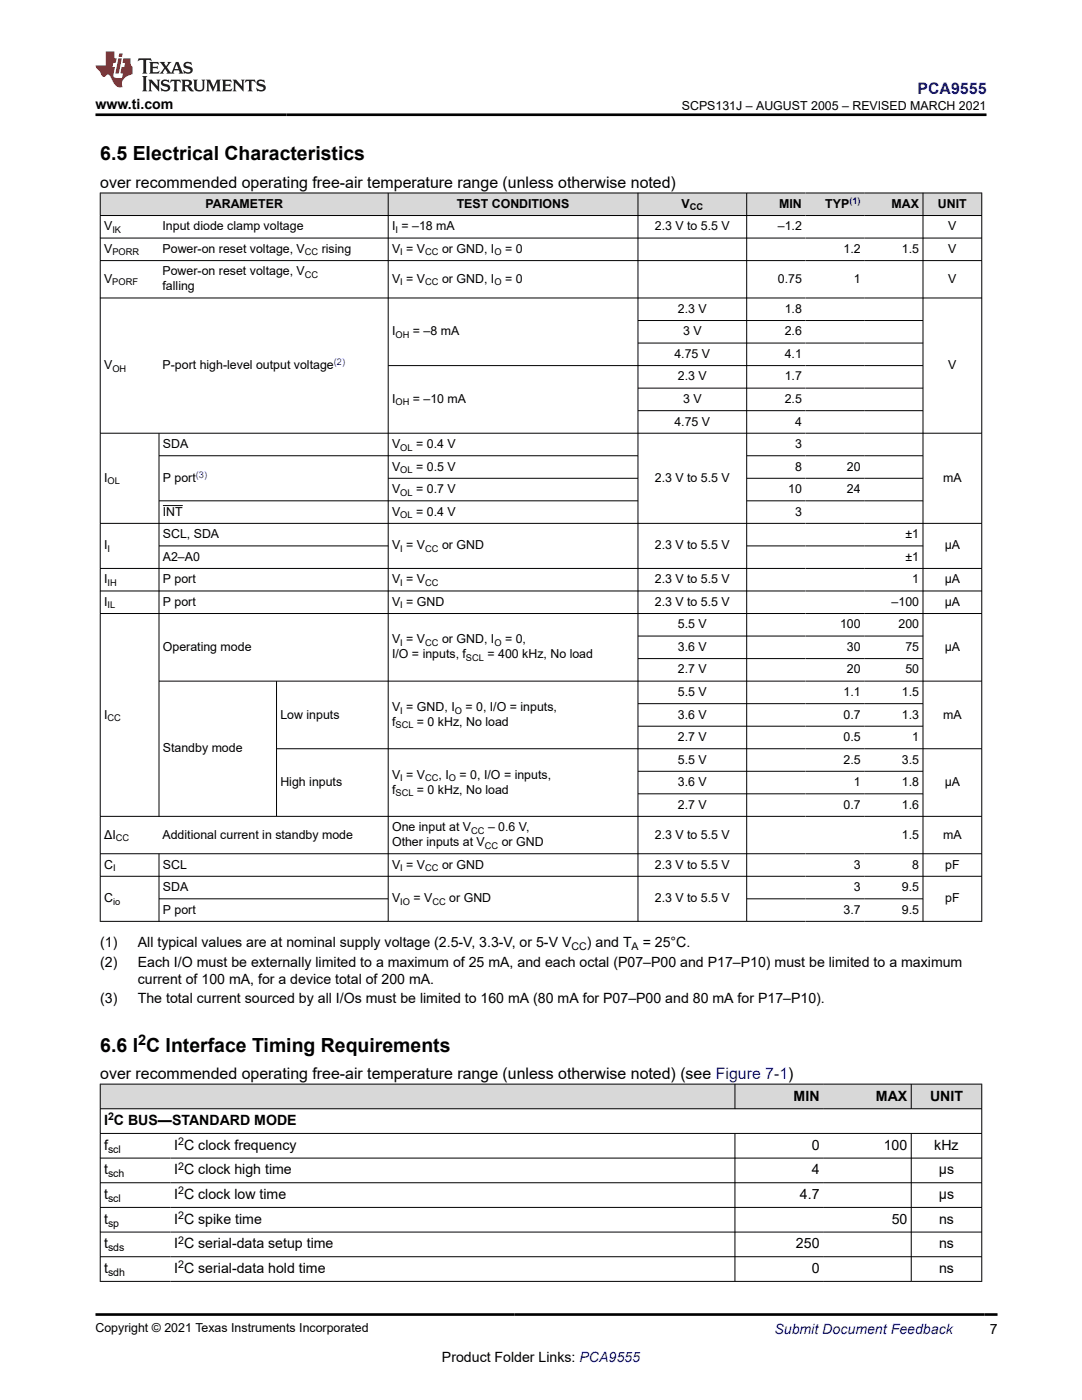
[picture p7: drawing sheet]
<svg xmlns="http://www.w3.org/2000/svg" width="216mm" height="279mm" viewBox="0 0 216 279" stroke-linecap="round" stroke-linejoin="round" font-family="sans-serif">
<defs><g id="words">
<g font-size="3.9">
<text x="20" y="32">6.5 Electrical Characteristics</text>
<text x="20" y="209.9">6.6 I C Interface Timing Requirements</text>
</g>
<text font-size="3.2" fill="#00f" x="183.1" y="18.7">PCA9555</text>
<g font-size="3.2">
<text x="20" y="37.5">over recommended operating free-air temperature range (unless otherwise noted)</text>
<text x="20" y="215.3">over recommended operating free-air temperature range (unless otherwise noted) (see Figure 7-1)</text>
</g>
<text font-size="2.9" x="27.6" y="208.6">2</text>
<g font-size="2.8">
<text x="19" y="21.8">www.ti.com</text>
<text x="20" y="189">(1)</text>
<text x="27.5" y="189">All typical values are at nominal supply voltage (2.5-V, 3.3-V, or 5-V V</text>
<text x="117.1" y="189">) and T</text>
<text x="128.2" y="189">= 25°C.</text>
<text x="20" y="192.9">(2)</text>
<text x="27.5" y="196.3">current of 100 mA, for a device total of 200 mA.</text>
<text x="27.5" y="192.9">Each I/O must be externally limited to a maximum of 25 mA, and each octal (P07–P00 and P17–P10) must be limited to a maximum</text>
<text x="20" y="200.2">(3)</text>
<text x="27.5" y="200.2">The total current sourced by all I/Os must be limited to 160 mA (80 mA for P07–P00 and 80 mA for P17–P10).</text>
<text x="158.4" y="219.6">MIN</text>
<text x="174.8" y="219.6">MAX</text>
<text x="185.6" y="219.6">UNIT</text>
<text x="20.8" y="224.6">I C BUS—STANDARD MODE</text>
<text x="20.8" y="229.5">f</text>
<text x="34.8" y="229.5">I C clock frequency</text>
<text x="162" y="229.5">0</text>
<text x="176.4" y="229.5">100</text>
<text x="186.4" y="229.5">kHz</text>
<text x="20.8" y="234.4">t</text>
<text x="20.8" y="239.3">t</text>
<text x="34.8" y="239.3">I C clock low time</text>
<text x="34.8" y="234.4">I C clock high time</text>
<text x="159.6" y="239.3">4.7</text>
<text x="162" y="234.4">4</text>
<text x="187.3" y="234.4">µs</text>
<text x="187.3" y="239.3">µs</text>
<text x="20.8" y="244.2">t</text>
<text x="34.8" y="244.2">I C spike time</text>
<text x="177.9" y="244.2">50</text>
<text x="187.4" y="244.2">ns</text>
<text x="20.8" y="249.2">t</text>
<text x="34.8" y="249.2">I C serial-data setup time</text>
<text x="158.8" y="249.2">250</text>
<text x="187.4" y="249.2">ns</text>
<text x="20.8" y="254.1">t</text>
<text x="34.8" y="254.1">I C serial-data hold time</text>
<text x="162" y="254.1">0</text>
<text x="187.4" y="254.1">ns</text>
<text x="197.5" y="266.1">7</text>
<text x="88.2" y="271.7">Product Folder Links: PCA9555</text>
</g>
<text font-size="2.8" fill="#00f" x="154.5" y="266.2">Submit Document Feedback</text>
<g font-size="2.5">
<text x="136" y="21.9">SCPS131J – AUGUST 2005 – REVISED MARCH 2021</text>
<text x="41" y="41.5">PARAMETER</text>
<text x="91.1" y="41.5">TEST CONDITIONS</text>
<text x="136" y="41.5">V</text>
<text x="155.5" y="41.5">MIN</text>
<text x="164.7" y="41.5">TYP</text>
<text x="177.9" y="41.5">MAX</text>
<text x="187.2" y="41.5">UNIT</text>
<text x="20.8" y="46">V</text>
<text x="32.4" y="46">Input diode clamp voltage</text>
<text x="78.2" y="46">I = –18 mA</text>
<text x="130.7" y="46">2.3 V to 5.5 V</text>
<text x="155.2" y="46">–1.2</text>
<text x="189.2" y="46">V</text>
<text x="20.8" y="50.5">V</text>
<text x="32.4" y="50.5">Power-on reset voltage, V</text>
<text x="64.2" y="50.5">rising</text>
<text x="78.2" y="50.5">V = V</text>
<text x="88.2" y="50.5">or GND, I</text>
<text x="100.8" y="50.5">= 0</text>
<text x="168.3" y="50.5">1.2</text>
<text x="180" y="50.5">1.5</text>
<text x="189.2" y="50.5">V</text>
<text x="20.8" y="56.5">V</text>
<text x="32.4" y="55">Power-on reset voltage, V</text>
<text x="32.4" y="57.9">falling</text>
<text x="78.2" y="56.5">V = V</text>
<text x="88.2" y="56.5">or GND, I</text>
<text x="100.8" y="56.5">= 0</text>
<text x="155.2" y="56.5">0.75</text>
<text x="170.4" y="56.5">1</text>
<text x="189.2" y="56.5">V</text>
<text x="135.3" y="62.4">2.3 V</text>
<text x="156.6" y="62.4">1.8</text>
<text x="78.2" y="66.9">I</text>
<text x="82.4" y="66.9">= –8 mA</text>
<text x="134.6" y="71.4">4.75 V</text>
<text x="136.3" y="66.9">3 V</text>
<text x="156.6" y="66.9">2.6</text>
<text x="156.6" y="71.4">4.1</text>
<text x="20.8" y="73.7">V</text>
<text x="32.4" y="73.7">P-port high-level output voltage</text>
<text x="135.3" y="75.9">2.3 V</text>
<text x="156.6" y="75.9">1.7</text>
<text x="189.2" y="73.7">V</text>
<text x="78.2" y="80.4">I</text>
<text x="82.4" y="80.4">= –10 mA</text>
<text x="136.3" y="80.4">3 V</text>
<text x="156.6" y="80.4">2.5</text>
<text x="32.5" y="89.4">SDA</text>
<text x="78.2" y="89.4">V</text>
<text x="83" y="89.4">= 0.4 V</text>
<text x="134.6" y="84.9">4.75 V</text>
<text x="158.6" y="84.9">4</text>
<text x="158.6" y="89.4">3</text>
<text x="78.2" y="93.9">V</text>
<text x="83" y="93.9">= 0.5 V</text>
<text x="158.6" y="93.9">8</text>
<text x="169" y="93.9">20</text>
<text x="20.8" y="96.2">I</text>
<text x="32.5" y="96.2">P port</text>
<text x="78.2" y="98.4">V</text>
<text x="83" y="98.4">= 0.7 V</text>
<text x="130.7" y="96.2">2.3 V to 5.5 V</text>
<text x="157.3" y="98.4">10</text>
<text x="169" y="98.4">24</text>
<text x="188.2" y="96.2">mA</text>
<text x="32.5" y="102.9">INT</text>
<text x="32.5" y="107.4">SCL, SDA</text>
<text x="78.2" y="102.9">V</text>
<text x="83" y="102.9">= 0.4 V</text>
<text x="158.6" y="102.9">3</text>
<text x="180.7" y="107.4">±1</text>
<text x="20.8" y="109.7">I</text>
<text x="32.5" y="111.9">A2–A0</text>
<text x="78.2" y="109.7">V = V</text>
<text x="88.2" y="109.7">or GND</text>
<text x="130.7" y="109.7">2.3 V to 5.5 V</text>
<text x="180.7" y="111.9">±1</text>
<text x="188.5" y="109.7">μA</text>
<text x="20.8" y="116.4">I</text>
<text x="32.5" y="116.4">P port</text>
<text x="78.2" y="116.4">V = V</text>
<text x="130.7" y="116.4">2.3 V to 5.5 V</text>
<text x="182" y="116.4">1</text>
<text x="188.5" y="116.4">μA</text>
<text x="20.8" y="120.9">I</text>
<text x="32.5" y="120.9">P port</text>
<text x="78.2" y="120.9">V = GND</text>
<text x="130.7" y="120.9">2.3 V to 5.5 V</text>
<text x="135.3" y="125.4">5.5 V</text>
<text x="167.6" y="125.4">100</text>
<text x="177.9" y="120.9">–100</text>
<text x="179.3" y="125.4">200</text>
<text x="188.5" y="120.9">μA</text>
<text x="32.5" y="129.9">Operating mode</text>
<text x="78.2" y="128.4">V = V</text>
<text x="78.2" y="131.4">I/O = inputs, f</text>
<text x="88.2" y="128.4">or GND, I</text>
<text x="97.3" y="131.4">= 400 kHz, No load</text>
<text x="100.8" y="128.4">= 0,</text>
<text x="135.3" y="129.9">3.6 V</text>
<text x="169" y="129.9">30</text>
<text x="180.7" y="129.9">75</text>
<text x="188.5" y="129.9">μA</text>
<text x="135.3" y="134.4">2.7 V</text>
<text x="169" y="134.4">20</text>
<text x="180.7" y="134.4">50</text>
<text x="20.8" y="143.4">I</text>
<text x="55.9" y="143.4">Low inputs</text>
<text x="78.2" y="141.9">V = GND, I</text>
<text x="92.9" y="141.9">= 0, I/O = inputs,</text>
<text x="135.3" y="138.9">5.5 V</text>
<text x="135.3" y="143.4">3.6 V</text>
<text x="168.3" y="138.9">1.1</text>
<text x="168.3" y="143.4">0.7</text>
<text x="180" y="138.9">1.5</text>
<text x="180" y="143.4">1.3</text>
<text x="188.2" y="143.4">mA</text>
<text x="78.2" y="144.9">f</text>
<text x="83.2" y="144.9">= 0 kHz, No load</text>
<text x="135.3" y="147.9">2.7 V</text>
<text x="168.3" y="147.9">0.5</text>
<text x="182" y="147.9">1</text>
<text x="32.5" y="150.1">Standby mode</text>
<text x="78.2" y="155.4">V = V</text>
<text x="87.5" y="155.4">, I</text>
<text x="91.7" y="155.4">= 0, I/O = inputs,</text>
<text x="135.3" y="152.4">5.5 V</text>
<text x="168.3" y="152.4">2.5</text>
<text x="180" y="152.4">3.5</text>
<text x="55.9" y="156.9">High inputs</text>
<text x="78.2" y="158.4">f</text>
<text x="83.2" y="158.4">= 0 kHz, No load</text>
<text x="135.3" y="156.9">3.6 V</text>
<text x="135.3" y="161.4">2.7 V</text>
<text x="168.3" y="161.4">0.7</text>
<text x="170.4" y="156.9">1</text>
<text x="180" y="156.9">1.8</text>
<text x="180" y="161.4">1.6</text>
<text x="188.5" y="156.9">μA</text>
<text x="20.8" y="167.4">ΔI</text>
<text x="32.4" y="167.4">Additional current in standby mode</text>
<text x="78.2" y="165.9">One input at V</text>
<text x="97.4" y="165.9">– 0.6 V,</text>
<text x="130.7" y="167.4">2.3 V to 5.5 V</text>
<text x="180" y="167.4">1.5</text>
<text x="188.2" y="167.4">mA</text>
<text x="20.8" y="173.3">C</text>
<text x="32.5" y="173.3">SCL</text>
<text x="78.2" y="173.3">V = V</text>
<text x="78.2" y="168.8">Other inputs at V</text>
<text x="88.2" y="173.3">or GND</text>
<text x="100.1" y="168.8">or GND</text>
<text x="130.7" y="173.3">2.3 V to 5.5 V</text>
<text x="170.4" y="173.3">3</text>
<text x="182" y="173.3">8</text>
<text x="188.6" y="173.3">pF</text>
<text x="32.5" y="177.8">SDA</text>
<text x="170.4" y="177.8">3</text>
<text x="180" y="177.8">9.5</text>
<text x="20.8" y="180.1">C</text>
<text x="32.5" y="182.3">P port</text>
<text x="78.2" y="180.1">V</text>
<text x="82.5" y="180.1">= V</text>
<text x="89.7" y="180.1">or GND</text>
<text x="130.7" y="180.1">2.3 V to 5.5 V</text>
<text x="168.3" y="182.3">3.7</text>
<text x="180" y="182.3">9.5</text>
<text x="188.6" y="180.1">pF</text>
<text x="19" y="265.9">Copyright © 2021 Texas Instruments Incorporated</text>
</g>
<g font-size="2.1">
<text x="114" y="189.6">CC</text>
<text x="126" y="189.6">A</text>
<text x="21.6" y="223.6">2</text>
<text x="21.6" y="230">scl</text>
<text x="35.6" y="228.5">2</text>
<text x="35.6" y="233.5">2</text>
<text x="21.6" y="235">sch</text>
<text x="21.6" y="239.9">scl</text>
<text x="35.6" y="238.4">2</text>
<text x="21.6" y="244.8">sp</text>
<text x="35.6" y="243.3">2</text>
<text x="21.6" y="249.7">sds</text>
<text x="35.6" y="248.2">2</text>
<text x="21.6" y="254.6">sdh</text>
<text x="35.6" y="253.1">2</text>
</g>
<g font-size="1.9">
<text x="137.6" y="42">CC</text>
<text x="22.4" y="46.5">IK</text>
<text x="78.9" y="46.5">I</text>
<text x="22.4" y="51">PORR</text>
<text x="60.8" y="51">CC</text>
<text x="79.9" y="51">I</text>
<text x="84.9" y="51">CC</text>
<text x="98.6" y="51">O</text>
<text x="22.4" y="56.9">PORF</text>
<text x="60.8" y="55.5">CC</text>
<text x="79.9" y="56.9">I</text>
<text x="84.9" y="56.9">CC</text>
<text x="98.6" y="56.9">O</text>
<text x="78.9" y="67.4">OH</text>
<text x="22.4" y="74.2">OH</text>
<text x="78.9" y="80.9">OH</text>
<text x="79.9" y="89.9">OL</text>
<text x="79.9" y="94.4">OL</text>
<text x="21.5" y="96.7">OL</text>
<text x="79.9" y="98.9">OL</text>
<text x="79.9" y="103.4">OL</text>
<text x="21.5" y="110.2">I</text>
<text x="79.9" y="110.2">I</text>
<text x="84.9" y="110.2">CC</text>
<text x="21.5" y="116.9">IH</text>
<text x="79.9" y="116.9">I</text>
<text x="84.9" y="116.9">CC</text>
<text x="21.5" y="121.4">IL</text>
<text x="79.9" y="121.4">I</text>
<text x="79.9" y="128.9">I</text>
<text x="84.9" y="128.9">CC</text>
<text x="93" y="131.9">SCL</text>
<text x="98.6" y="128.9">O</text>
<text x="21.5" y="143.9">CC</text>
<text x="79.9" y="142.4">I</text>
<text x="90.7" y="142.4">O</text>
<text x="78.9" y="145.4">SCL</text>
<text x="79.9" y="155.9">I</text>
<text x="84.9" y="155.9">CC</text>
<text x="89.6" y="155.9">O</text>
<text x="78.9" y="158.9">SCL</text>
<text x="23.1" y="167.9">CC</text>
<text x="94" y="166.4">CC</text>
<text x="22.6" y="173.8">I</text>
<text x="79.9" y="173.8">I</text>
<text x="84.9" y="173.8">CC</text>
<text x="96.8" y="169.3">CC</text>
<text x="22.6" y="180.6">io</text>
<text x="79.9" y="180.6">IO</text>
<text x="86.3" y="180.6">CC</text>
</g>
<g font-size="1.9" fill="#00f">
<text x="169.5" y="40.7">(1)</text>
<text x="66.6" y="72.9">(2)</text>
<text x="39.1" y="95.3">(3)</text>
</g>
</g></defs>
<g fill="#d8d8d8">
<path d="M20 38.5h175.9v4.5h-175.9z" fill-rule="evenodd"/>
<path d="M20.1 38.6h57.3v4.4h-57.3z" fill-rule="evenodd"/>
<path d="M77.5 38.6h49.7v4.4h-49.7z" fill-rule="evenodd"/>
<path d="M127.4 38.6h21.5v4.4h-21.5z" fill-rule="evenodd"/>
<path d="M149.1 38.6h11.6v4.4h-11.6z" fill-rule="evenodd"/>
<path d="M160.7 38.6h11.7v4.4h-11.7z" fill-rule="evenodd"/>
<path d="M172.4 38.6h11.7v4.4h-11.7z" fill-rule="evenodd"/>
<path d="M184.2 38.6h11.6v4.4h-11.6z" fill-rule="evenodd"/>
</g>
<g fill="none" stroke="#000" stroke-width=".2">
<path d="M19.9 38.5h176.1M20 38.5v145.4M77.5 38.5v145.4M127.3 38.5v145.4M149 38.5v145.4M184.2 38.5v145.4M195.9 38.5v145.4M19.9 43h176.1M19.9 47.5h176.1M19.9 52h176.1M19.9 59.5h176.1M77.5 73h106.7"/>
<path d="M127.3 64h56.9M127.3 68.5h56.9M127.3 77.5h56.9M19.9 86.5h176.1M31.7 86.5v76.5M31.7 91h95.7M31.7 100h95.7M77.5 95.5h49.9M127.3 82h56.9M149 91h35.2M149 100h35.2M149 95.5h35.2"/>
<path d="M19.9 104.4h176.1M19.9 113.4h176.1M19.9 117.9h176.1M31.7 108.9h45.8M32.5 100.9h4M149 108.9h35.2M19.9 122.4h176.1M31.7 135.9h164.3M55.2 135.9v27.1M127.3 126.9h56.9M127.3 131.4h56.9M55.2 149.4h140.8"/>
<path d="M127.3 140.4h56.9M127.3 144.9h56.9M127.3 153.9h56.9M127.3 158.4h56.9M19.9 162.9h176.1M19.9 170.4h176.1M19.9 174.9h176.1M31.7 170.4v13.5M31.7 179.4h45.8M149 179.4h35.2M19.9 183.9h176.1"/>
</g>
<g fill="#d8d8d8">
<path d="M20 216.4h175.9v4.9h-175.9z" fill-rule="evenodd"/>
<path d="M20.1 216.4h126.5v4.8h-126.5z" fill-rule="evenodd"/>
<path d="M146.7 216.4h17.5v4.8h-17.5z" fill-rule="evenodd"/>
<path d="M164.2 216.4h17.6v4.8h-17.6z" fill-rule="evenodd"/>
<path d="M181.9 216.4h13.9v4.8h-13.9z" fill-rule="evenodd"/>
</g>
<g fill="none" stroke="#000" stroke-width=".2">
<path d="M19.9 216.4h176.1M20 216.3v39.5M146.6 216.3v5M181.8 216.3v5M195.9 216.3v39.5M19.9 221.3h176.1M19.9 226.2h176.1M19.9 231.1h176.1M19.9 236h176.1M146.6 226.2v29.6M181.8 226.2v29.6M19.9 241h176.1"/>
<path d="M19.9 245.9h176.1M19.9 250.8h176.1M19.9 255.7h176.1"/>
</g>
<path d="M27.7 11.6l-.2 .6 .5-.2h.6v.1v2.2l-.2 .4h1l-.2-.4v-2.2v-.1h.5l.5 .2-.1-.6zM29.8 12.4l.2 .3v1.6l-.2 .4h1.9l.1-.6a1.08 1.08 0 0 1-1.3 .2v-.7h.6l.4 .2v-.7l-.4 .2h-.6v-.5l.2-.2a1 1 0 0 1 1 .3l-.1-.5zM31.8 12.4l1 1.1-1 1.2h.9l-.2-.2 .4-.8 .5 .8-.2 .2h1.6l-.2-.2 .1-.5h1l.1 .5-.1 .2h.9l-.2-.4-.8-1.9h-.5l-1 2.1-.8-1.1 .9-1h-.8l.2 .2-.5 .6-.3-.6 .1-.2zM35.2 12.8l.4 1h-.8zM36.8 12.5a.65 .65 0 0 0-.2 .7 .65 .65 0 0 0 .6 .5l.7 .1 .1 .3a.79 .79 0 0 1-.7 .4 .79 .79 0 0 1-.7-.5l.1 .7 .2-.1a.93 .93 0 0 0 1.1 0 .93 .93 0 0 0 .4-.9 1.46 1.46 0 0 0-1.2-.6l-.1-.3a1.09 1.09 0 0 1 1.2 .2l-.2-.6-.1 .1-.6-.2zM28.4 15.2l.2 .4v2.2l-.2 .4h1l-.2-.4v-2.2l.2-.4zM29.6 15.9l.2 .4v1.5l-.2 .4h.8l-.3-.4v-1.3l1.7 1.8v-2l.2-.4h-.8l.2 .2 .1 1.1-1.2-1.3zM32.3 16a.65 .65 0 0 0-.2 .8 .65 .65 0 0 0 .7 .4l.6 .2 .1 .2a.79 .79 0 0 1-.7 .4 .79 .79 0 0 1-.7-.5l.1 .7 .2-.1a.93 .93 0 0 0 1.1 .1 .93 .93 0 0 0 .4-1 1.46 1.46 0 0 0-1.2-.5l-.1-.4a1.09 1.09 0 0 1 1.2 .2l-.2-.6-.1 .1-.6-.1zM34.1 15.9l-.1 .6a.63 .63 0 0 1 .7-.3l.1 1.6-.3 .4h1l-.2-.4v-1.6a.66 .66 0 0 1 .8 .3l-.1-.6zM36.2 15.9l.2 .4v1.5l-.2 .4h.9l-.2-.2v-.7h.5l.1 .2a.79 .79 0 0 0 1.2 .6l-1-.9a.61 .61 0 0 0 .6-.6 .61 .61 0 0 0-.5-.7zM36.9 16.2h.2a.47 .47 0 0 1 .5 .1 .47 .47 0 0 1 .1 .5l-.2 .1-.6 .1zM38.5 15.9l.2 .2a2.27 2.27 0 0 0 .4 2 1.04 1.04 0 0 0 1.7-.7v-1.3l.2-.2h-.8l.2 .4v1.1a.6 .6 0 0 1-.6 .6 .6 .6 0 0 1-.6-.6v-1.1l.3-.4zM41.1 15.9l.2 .4v1.5l-.2 .4h.7l-.2-.4v-1.4l.9 1.9 .8-1.9v1.4l-.2 .4h1l-.3-.4v-1.5l.3-.4h-.8l-.7 1.5-.7-1.5zM44.3 15.9l.2 .4v1.5l-.2 .4h1.9l.1-.6a1.09 1.09 0 0 1-1.3 .2v-.7h.6l.4 .2v-.6l-.4 .2h-.6v-.6l.2-.1a1.01 1.01 0 0 1 1 .3l-.1-.6zM46.4 15.9l.3 .4v1.5l-.3 .4h.8l-.2-.4v-1.3l1.6 1.8v-2l.2-.4h-.7l.2 .2v1.1l-1.2-1.3zM49 15.9l-.1 .6a.63 .63 0 0 1 .8-.3v1.6l-.3 .4h1l-.2-.4v-1.6a.66 .66 0 0 1 .8 .3l-.1-.6zM51.4 16a.65 .65 0 0 0-.2 .8 .65 .65 0 0 0 .6 .4l.6 .2 .2 .2a.79 .79 0 0 1-.8 .4 .79 .79 0 0 1-.6-.5l.1 .7 .2-.1a.93 .93 0 0 0 1 .1 .93 .93 0 0 0 .5-1 1.46 1.46 0 0 0-1.3-.5l-.1-.4a1.09 1.09 0 0 1 1.3 .2l-.2-.6-.2 .1-.5-.1z" fill="#231f20"/>
<path d="M21.1 10.3v2.7h-2.1l.1 .4 .9 1a.95 .95 0 0 0 .9 .9 .59 .59 0 0 1 .6-.4 .59 .59 0 0 1 .5 .3l.4 .8a1.59 1.59 0 0 0 2.1 1.4 1.61 1.61 0 0 1 1-2.3l1-.3-.1-1.5a1.59 1.59 0 0 1-.4-1.7h-1.4l-.2 .9h.5l-.1 .9h-.5l-.2 .9v.3l.4 .1-.2 .9h-.6a.73 .73 0 0 1-1.1-.7l.3-1.5h-.5l.2-.9h.5l.2-.9h-.5v-1.3zM23.6 11.6l-.6 3.1h.7l.6-3.1zM23.8 10.7l-.1 .6h.7l.1-.6z" fill="#ed1c24"/>
<path d="M19 22.9h177.8M19 262.3h180" fill="none" stroke="#000" stroke-width=".53"/>
<use href="#words"/>
</svg>
